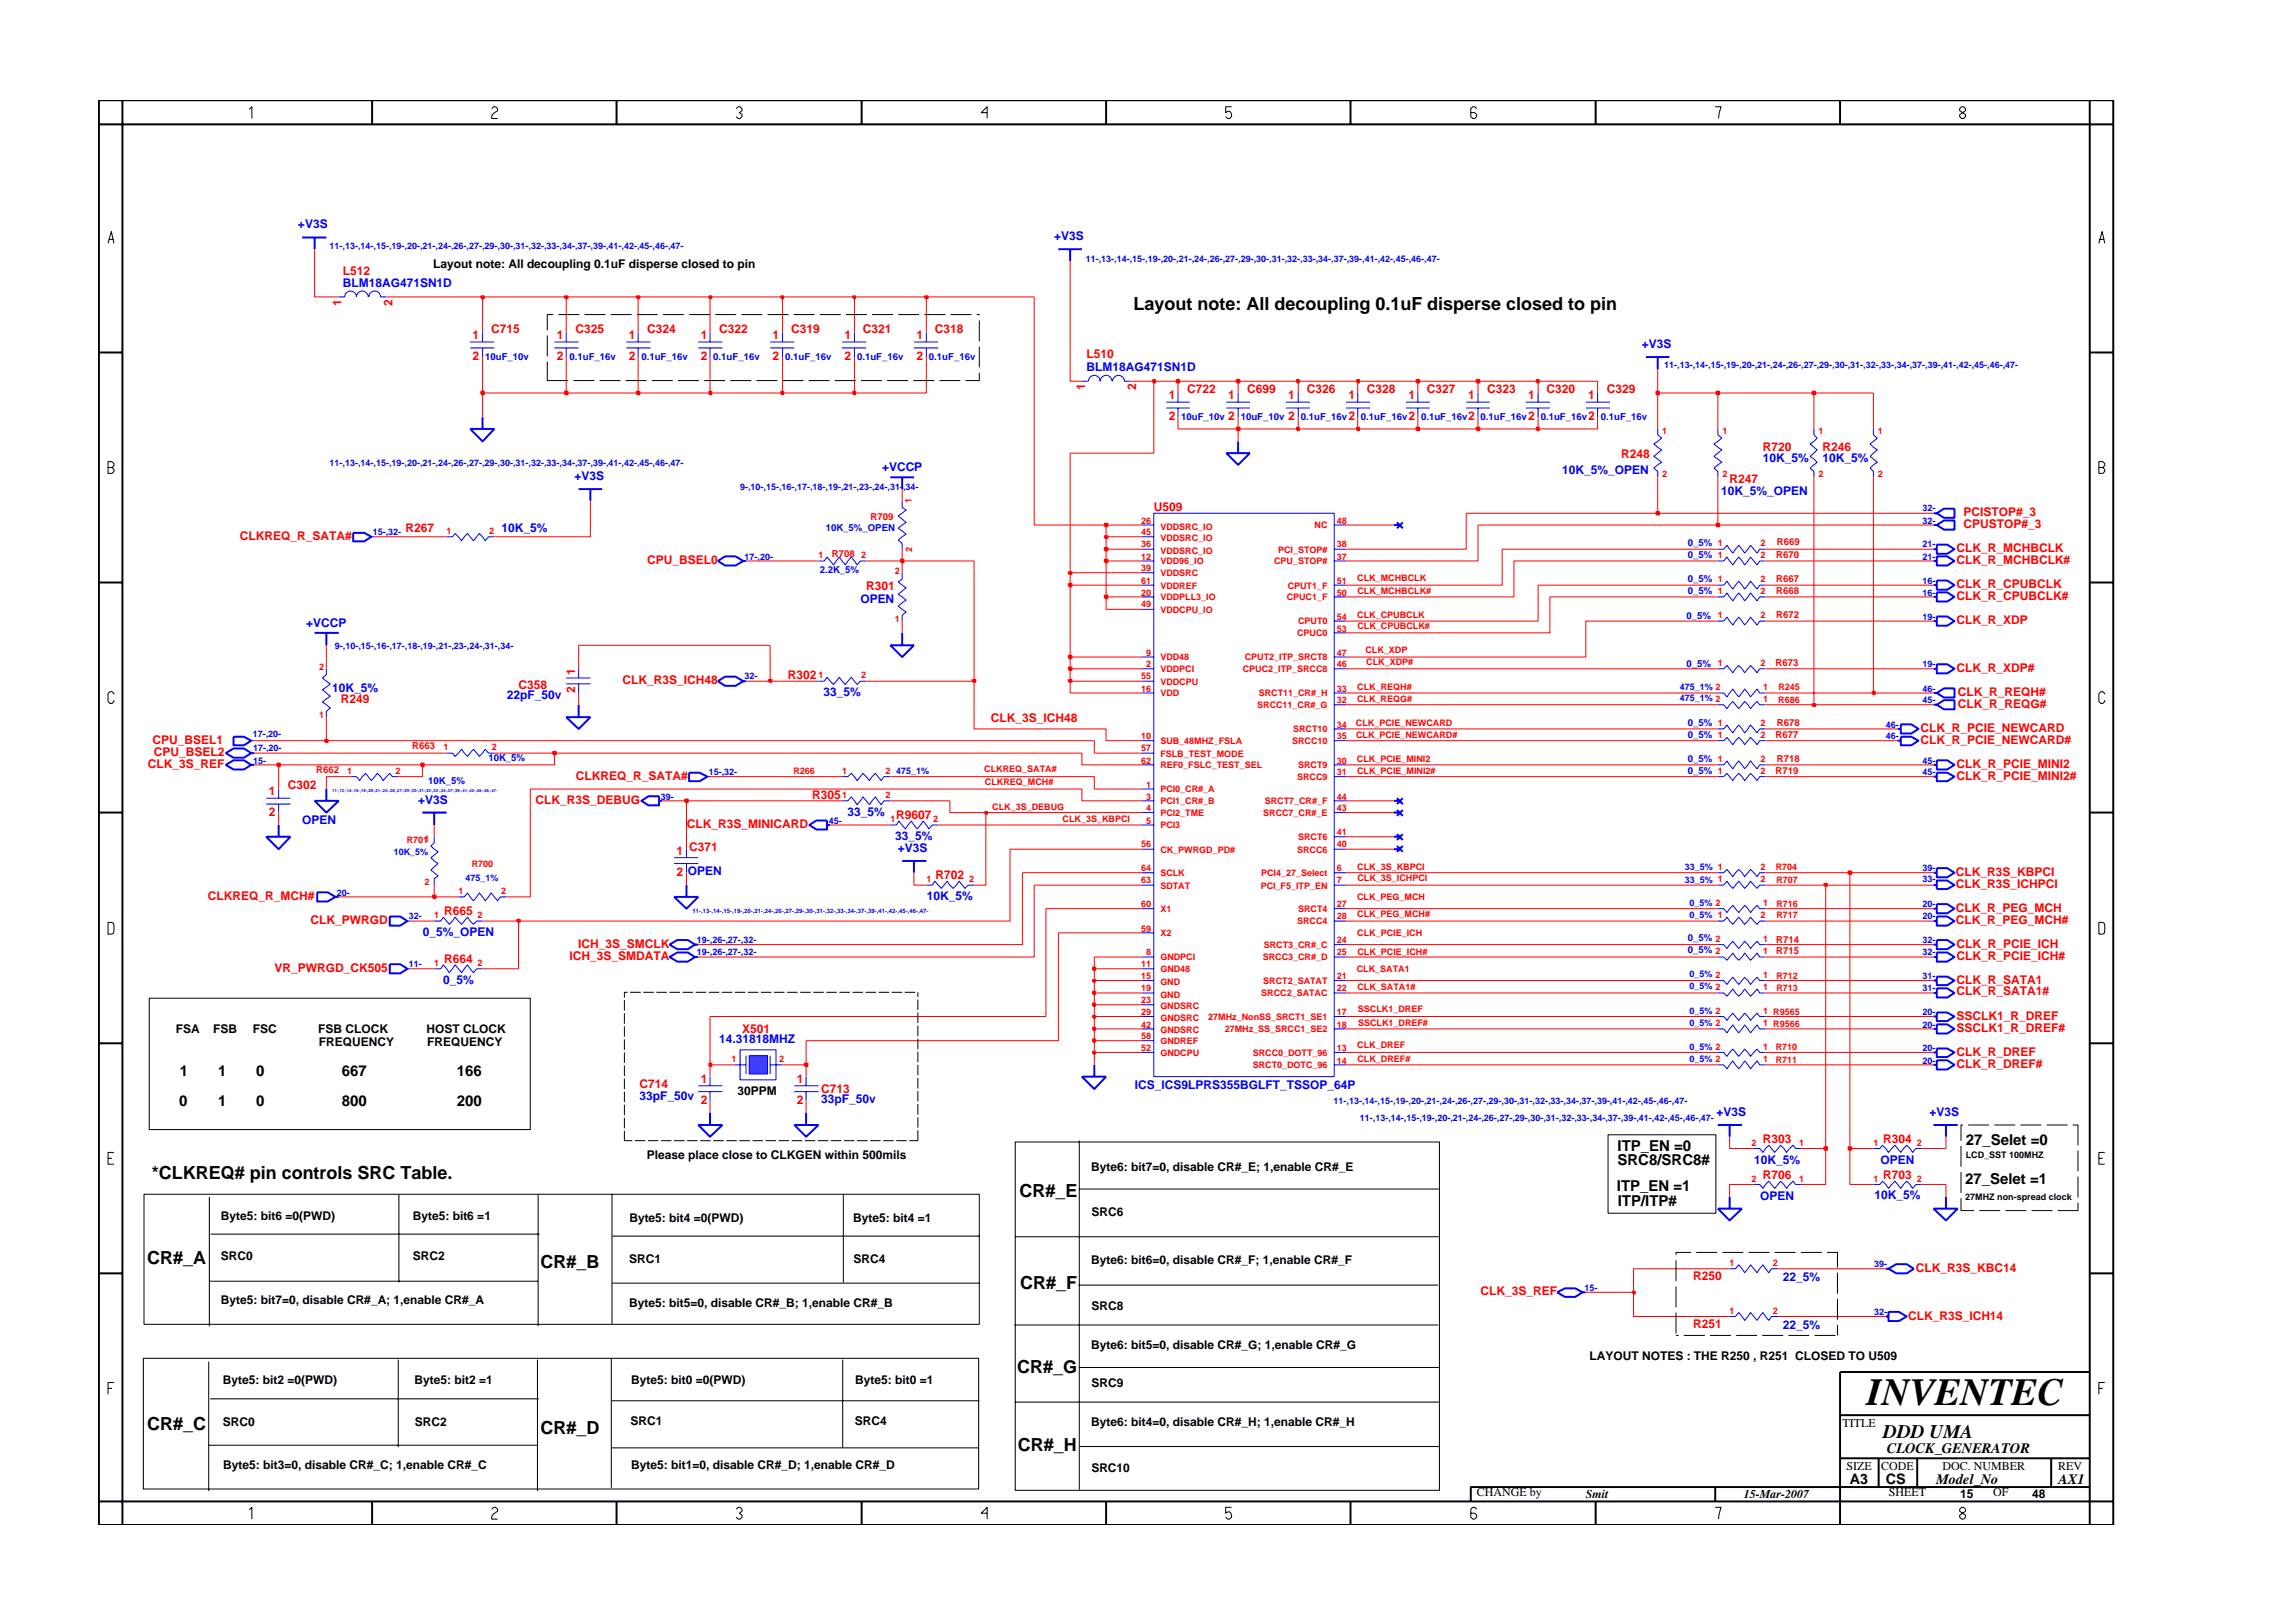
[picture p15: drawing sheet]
<svg xmlns="http://www.w3.org/2000/svg" width="297mm" height="210mm" viewBox="0 0 297 210" stroke-linecap="round" stroke-linejoin="round" font-family="sans-serif">
<defs><g id="words">
<text font-size="5" x="241.8" y="182">INVENTEC</text>
<text font-size="2.5" x="244" y="186.3">DDD UMA</text>
<g font-size="2.3">
<text x="146.8" y="40.1">Layout note: All decoupling 0.1uF disperse closed to pin</text>
<text x="19.7" y="152.8">*CLKREQ# pin controls SRC Table.</text>
<text x="132.1" y="155.1">CR#_E</text>
<text x="19.1" y="163.7">CR#_A</text>
<text x="70" y="164.2">CR#_B</text>
<text x="132.1" y="167">CR#_F</text>
<text x="131.8" y="177.9">CR#_G</text>
<text x="19.1" y="185.3">CR#_C</text>
<text x="70" y="185.8">CR#_D</text>
<text x="131.8" y="187.9">CR#_H</text>
</g>
<g font-size="1.9">
<text x="23.2" y="143.2">0</text>
<text x="23.3" y="139.4">1</text>
<text x="28.3" y="143.2">1</text>
<text x="28.3" y="139.4">1</text>
<text x="33.2" y="143.2">0</text>
<text x="33.2" y="139.4">0</text>
<text x="44.3" y="139.4">667</text>
<text x="44.3" y="143.3">800</text>
<text x="59.2" y="143.3">200</text>
<text x="59.2" y="139.4">166</text>
<text x="209.5" y="149.1">ITP_EN =0</text>
<text x="254.6" y="148.3">27_Selet =0</text>
<text x="209.5" y="154.3">ITP_EN =1</text>
<text x="209.5" y="151">SRC8/SRC8#</text>
<text x="254.6" y="153.3">27_Selet =1</text>
<text x="209.6" y="156.2">ITP/ITP#</text>
<text x="244.4" y="188.2">CLOCK_GENERATOR</text>
<text x="239.6" y="192.2">A3</text>
<text x="244.3" y="192.3">CS</text>
<text x="250.8" y="192.2">Model_No</text>
<text x="266.6" y="192.2">AX1</text>
</g>
<g font-size="1.6" fill="#00f">
<text x="38.6" y="29.6">+V3S</text>
<text x="136.6" y="31.1">+V3S</text>
<text x="44.4" y="37.2">BLM18AG471SN1D</text>
<text x="212.7" y="45.1">+V3S</text>
<text x="140.7" y="48">BLM18AG471SN1D</text>
<text x="228.4" y="59.9">10K_5%</text>
<text x="236.1" y="59.9">10K_5%</text>
<text x="74.4" y="62.2">+V3S</text>
<text x="114.3" y="61.1">+VCCP</text>
<text x="202.4" y="61.4">10K_5%_OPEN</text>
<text x="223" y="64.1">10K_5%_OPEN</text>
<text x="65" y="68.9">10K_5%</text>
<text x="39.7" y="81.2">+VCCP</text>
<text x="111.4" y="78.2">OPEN</text>
<text x="43" y="89.6">10K_5%</text>
<text x="65.7" y="90.6">22pF_50v</text>
<text x="106.7" y="90.2">33_5%</text>
<text x="39.1" y="106.7">OPEN</text>
<text x="54.2" y="104.2">+V3S</text>
<text x="109.8" y="105.7">33_5%</text>
<text x="116" y="108.8">33_5%</text>
<text x="116.3" y="110.3">+V3S</text>
<text x="120.1" y="116.6">10K_5%</text>
<text x="54.8" y="121.3">0_5%_OPEN</text>
<text x="57.4" y="127.5">0_5%</text>
<text x="93.2" y="135.2">14.31818MHZ</text>
<text x="82.8" y="142.5">33pF_50v</text>
<text x="106.4" y="142.9">33pF_50v</text>
<text x="147" y="141.1">ICS_ICS9LPRS355BGLFT_TSSOP_64P</text>
<text x="222.4" y="144.5">+V3S</text>
<text x="249.9" y="144.5">+V3S</text>
<text x="227.3" y="150.8">10K_5%</text>
<text x="228" y="155.5">OPEN</text>
<text x="242.8" y="155.4">10K_5%</text>
<text x="243.6" y="150.7">OPEN</text>
<text x="231" y="165.9">22_5%</text>
<text x="231" y="172.2">22_5%</text>
</g>
<g font-size="1.6" fill="#f00">
<text x="44.4" y="35.6">L512</text>
<text x="44.2" y="39.7" transform="rotate(-90 44.2 39.7)">1</text>
<text x="50.8" y="39.7" transform="rotate(-90 50.8 39.7)">2</text>
<text x="61.2" y="44">1</text>
<text x="61.2" y="46.7">2</text>
<text x="63.6" y="43.2">C715</text>
<text x="72.1" y="44">1</text>
<text x="72.1" y="46.7">2</text>
<text x="74.5" y="43.2">C325</text>
<text x="81.5" y="46.7">2</text>
<text x="81.5" y="44">1</text>
<text x="83.8" y="43.2">C324</text>
<text x="90.8" y="44">1</text>
<text x="90.8" y="46.7">2</text>
<text x="93.2" y="43.2">C322</text>
<text x="100.1" y="44">1</text>
<text x="100.1" y="46.7">2</text>
<text x="102.5" y="43.2">C319</text>
<text x="109.4" y="44">1</text>
<text x="109.4" y="46.7">2</text>
<text x="111.8" y="43.2">C321</text>
<text x="118.7" y="44">1</text>
<text x="118.7" y="46.7">2</text>
<text x="121.1" y="43.2">C318</text>
<text x="140.7" y="46.4">L510</text>
<text x="140.6" y="50.6" transform="rotate(-90 140.6 50.6)">1</text>
<text x="147.2" y="50.6" transform="rotate(-90 147.2 50.6)">2</text>
<text x="151.4" y="51.7">1</text>
<text x="153.8" y="50.9">C722</text>
<text x="159.1" y="51.7">1</text>
<text x="161.6" y="50.9">C699</text>
<text x="166.9" y="51.7">1</text>
<text x="169.3" y="50.9">C326</text>
<text x="174.7" y="51.7">1</text>
<text x="177.1" y="50.9">C328</text>
<text x="182.5" y="51.7">1</text>
<text x="184.9" y="50.9">C327</text>
<text x="190.2" y="51.7">1</text>
<text x="192.6" y="50.9">C323</text>
<text x="198" y="51.7">1</text>
<text x="200.3" y="50.9">C320</text>
<text x="205.8" y="51.7">1</text>
<text x="208.1" y="50.9">C329</text>
<text x="151.4" y="54.4">2</text>
<text x="159.1" y="54.4">2</text>
<text x="166.9" y="54.4">2</text>
<text x="174.7" y="54.4">2</text>
<text x="182.5" y="54.4">2</text>
<text x="190.2" y="54.4">2</text>
<text x="198" y="54.4">2</text>
<text x="205.8" y="54.4">2</text>
<text x="210" y="59.3">R248</text>
<text x="228.4" y="58.4">R720</text>
<text x="236.1" y="58.4">R246</text>
<text x="224.1" y="62.6">R247</text>
<text x="31.1" y="70">CLKREQ_R_SATA#</text>
<text x="52.5" y="68.9">R267</text>
<text x="149.5" y="66.2">U509</text>
<text x="253.4" y="71.5">CLK_R_MCHBCLK</text>
<text x="254.4" y="68.4">CPUSTOP#_3</text>
<text x="254.4" y="66.8">PCISTOP#_3</text>
<text x="83.8" y="73.1">CPU_BSEL0</text>
<text x="112.2" y="76.4">R301</text>
<text x="253.4" y="73.1">CLK_R_MCHBCLK#</text>
<text x="253.4" y="77.7">CLK_R_CPUBCLK#</text>
<text x="253.4" y="76.2">CLK_R_CPUBCLK</text>
<text x="253.4" y="80.9">CLK_R_XDP</text>
<text x="67.2" y="89.3">C358</text>
<text x="74.5" y="89.8" transform="rotate(-90 74.5 89.8)">2</text>
<text x="74.5" y="87.5" transform="rotate(-90 74.5 87.5)">1</text>
<text x="80.6" y="88.6">CLK_R3S_ICH48</text>
<text x="102.1" y="87.9">R302</text>
<text x="253.4" y="87.1">CLK_R_XDP#</text>
<text x="44.1" y="91.1">R249</text>
<text x="128.4" y="93.5">CLK_3S_ICH48</text>
<text x="248.8" y="94.8">CLK_R_PCIE_NEWCARD</text>
<text x="253.6" y="90.2">CLK_R_REQH#</text>
<text x="253.6" y="91.7">CLK_R_REQG#</text>
<text x="19.1" y="99.5">CLK_3S_REF</text>
<text x="19.8" y="96.4">CPU_BSEL1</text>
<text x="19.9" y="97.9">CPU_BSEL2</text>
<text x="74.6" y="101">CLKREQ_R_SATA#</text>
<text x="248.8" y="96.4">CLK_R_PCIE_NEWCARD#</text>
<text x="253.4" y="99.5">CLK_R_PCIE_MINI2</text>
<text x="253.4" y="101">CLK_R_PCIE_MINI2#</text>
<text x="34.8" y="103">1</text>
<text x="34.8" y="105.7">2</text>
<text x="37.3" y="102.2">C302</text>
<text x="69.4" y="104.2">CLK_R3S_DEBUG</text>
<text x="89" y="107.3">CLK_R3S_MINICARD</text>
<text x="105.2" y="103.5">R305</text>
<text x="116.1" y="106.1">R9607</text>
<text x="87.6" y="110.8">1</text>
<text x="87.6" y="113.5">2 OPEN</text>
<text x="89.3" y="110.2">C371</text>
<text x="121.2" y="113.8">R702</text>
<text x="253.4" y="113.5">CLK_R3S_KBPCI</text>
<text x="26.9" y="116.6">CLKREQ_R_MCH#</text>
<text x="40.2" y="119.7">CLK_PWRGD</text>
<text x="57.5" y="118.5">R665</text>
<text x="253.4" y="119.7">CLK_R_PEG_MCH#</text>
<text x="253.4" y="118.1">CLK_R_PEG_MCH</text>
<text x="253.4" y="115.1">CLK_R3S_ICHPCI</text>
<text x="35.6" y="125.9">VR_PWRGD_CK505</text>
<text x="57.5" y="124.7">R664</text>
<text x="73.8" y="124.3">ICH_3S_SMDATA</text>
<text x="74.9" y="122.8">ICH_3S_SMCLK</text>
<text x="253.4" y="124.3">CLK_R_PCIE_ICH#</text>
<text x="253.4" y="122.8">CLK_R_PCIE_ICH</text>
<text x="253.4" y="129">CLK_R_SATA1#</text>
<text x="253.4" y="127.4">CLK_R_SATA1</text>
<text x="96.1" y="133.8">X501</text>
<text x="253.4" y="132.1">SSCLK1_R_DREF</text>
<text x="253.4" y="133.7">SSCLK1_R_DREF#</text>
<text x="253.4" y="136.8">CLK_R_DREF</text>
<text x="82.8" y="141">C714</text>
<text x="90.8" y="140.2">1</text>
<text x="90.8" y="143">2</text>
<text x="103.2" y="140.2">1</text>
<text x="103.2" y="143">2</text>
<text x="106.4" y="141.6">C713</text>
<text x="253.4" y="138.4">CLK_R_DREF#</text>
<text x="228.4" y="148.1">R303</text>
<text x="244" y="148">R304</text>
<text x="228.4" y="152.8">R706</text>
<text x="244" y="152.7">R703</text>
<text x="191.8" y="167.8">CLK_3S_REF</text>
<text x="219.3" y="165.8">R250</text>
<text x="248.2" y="164.8">CLK_R3S_KBC14</text>
<text x="219.3" y="172.1">R251</text>
<text x="247.2" y="171">CLK_R3S_ICH14</text>
</g>
<g font-size="1.6">
<text x="56.1" y="34.7">Layout note: All decoupling 0.1uF disperse closed to pin</text>
<text x="22.8" y="133.8">FSA</text>
<text x="27.6" y="133.8">FSB</text>
<text x="32.8" y="133.8">FSC</text>
<text x="41.2" y="133.8">FSB CLOCK</text>
<text x="41.3" y="135.5">FREQUENCY</text>
<text x="55.3" y="133.8">HOST CLOCK</text>
<text x="55.3" y="135.5">FREQUENCY</text>
<text x="95.5" y="141.8">30PPM</text>
<text x="83.8" y="150.1">Please place close to CLKGEN within 500mils</text>
<text x="141.4" y="151.7">Byte6: bit7=0, disable CR#_E; 1,enable CR#_E</text>
<text x="28.6" y="158">Byte5: bit6 =0(PWD)</text>
<text x="53.5" y="158">Byte5: bit6 =1</text>
<text x="81.5" y="158.3">Byte5: bit4 =0(PWD)</text>
<text x="110.5" y="158.3">Byte5: bit4 =1</text>
<text x="141.4" y="157.6">SRC6</text>
<text x="28.6" y="163.3">SRC0</text>
<text x="53.5" y="163.3">SRC2</text>
<text x="81.5" y="163.7">SRC1</text>
<text x="110.6" y="163.7">SRC4</text>
<text x="141.4" y="163.8">Byte6: bit6=0, disable CR#_F; 1,enable CR#_F</text>
<text x="28.6" y="168.9">Byte5: bit7=0, disable CR#_A; 1,enable CR#_A</text>
<text x="81.5" y="169.3">Byte5: bit5=0, disable CR#_B; 1,enable CR#_B</text>
<text x="141.4" y="169.7">SRC8</text>
<text x="28.9" y="179.3">Byte5: bit2 =0(PWD)</text>
<text x="53.7" y="179.3">Byte5: bit2 =1</text>
<text x="81.8" y="179.3">Byte5: bit0 =0(PWD)</text>
<text x="110.8" y="179.3">Byte5: bit0 =1</text>
<text x="141.4" y="174.8">Byte6: bit5=0, disable CR#_G; 1,enable CR#_G</text>
<text x="141.4" y="179.7">SRC9</text>
<text x="205.9" y="176.2">LAYOUT NOTES : THE R250 , R251 CLOSED TO U509</text>
<text x="28.9" y="184.7">SRC0</text>
<text x="53.8" y="184.7">SRC2</text>
<text x="81.7" y="184.6">SRC1</text>
<text x="110.7" y="184.6">SRC4</text>
<text x="141.4" y="184.8">Byte6: bit4=0, disable CR#_H; 1,enable CR#_H</text>
<text x="238.7" y="184.8">TITLE</text>
<text x="28.9" y="190.3">Byte5: bit3=0, disable CR#_C; 1,enable CR#_C</text>
<text x="81.8" y="190.3">Byte5: bit1=0, disable CR#_D; 1,enable CR#_D</text>
<text x="141.4" y="190.7">SRC10</text>
<text x="239.2" y="190.4">SIZE</text>
<text x="243.7" y="190.4">CODE</text>
<text x="251.6" y="190.4">DOC. NUMBER</text>
<text x="266.6" y="190.4">REV</text>
<text x="191.3" y="193.9">CHANGE by</text>
<text x="205.4" y="194.1">Smit</text>
<text x="225.9" y="194.1">15-Mar-2007</text>
<text x="244.7" y="193.9">SHEET</text>
<text x="253.9" y="194.1">15</text>
<text x="258.2" y="193.9">OF</text>
<text x="263.3" y="194.1">48</text>
</g>
<g font-size="1.2" fill="#00f">
<text x="42.7" y="32.3">11-,13-,14-,15-,19-,20-,21-,24-,26-,27-,29-,30-,31-,32-,33-,34-,37-,39-,41-,42-,45-,46-,47-</text>
<text x="140.7" y="33.9">11-,13-,14-,15-,19-,20-,21-,24-,26-,27-,29-,30-,31-,32-,33-,34-,37-,39-,41-,42-,45-,46-,47-</text>
<text x="62.9" y="46.7">10uF_10v</text>
<text x="73.8" y="46.7">0.1uF_16v</text>
<text x="83.1" y="46.7">0.1uF_16v</text>
<text x="92.4" y="46.7">0.1uF_16v</text>
<text x="101.7" y="46.7">0.1uF_16v</text>
<text x="111" y="46.7">0.1uF_16v</text>
<text x="120.3" y="46.7">0.1uF_16v</text>
<text x="215.6" y="47.6">11-,13-,14-,15-,19-,20-,21-,24-,26-,27-,29-,30-,31-,32-,33-,34-,37-,39-,41-,42-,45-,46-,47-</text>
<text x="153" y="54.5">10uF_10v</text>
<text x="160.7" y="54.5">10uF_10v</text>
<text x="168.5" y="54.5">0.1uF_16v</text>
<text x="176.3" y="54.5">0.1uF_16v</text>
<text x="184.1" y="54.5">0.1uF_16v</text>
<text x="191.8" y="54.5">0.1uF_16v</text>
<text x="199.6" y="54.5">0.1uF_16v</text>
<text x="207.4" y="54.5">0.1uF_16v</text>
<text x="42.7" y="60.4">11-,13-,14-,15-,19-,20-,21-,24-,26-,27-,29-,30-,31-,32-,33-,34-,37-,39-,41-,42-,45-,46-,47-</text>
<text x="95.9" y="63.5">9-,10-,15-,16-,17-,18-,19-,21-,23-,24-,31-,34-</text>
<text x="48.3" y="69.4">15-,32-</text>
<text x="107" y="68.8">10K_5%_OPEN</text>
<text x="218.7" y="70.7">0_5% 1</text>
<text x="249" y="66.2">32-</text>
<text x="249" y="70.9">21-</text>
<text x="249" y="67.8">32-</text>
<text x="96.5" y="72.5">17-,20-</text>
<text x="106.2" y="74.3">2.2K_5%</text>
<text x="218.7" y="76.9">0_5% 1</text>
<text x="218.7" y="75.4">0_5% 1</text>
<text x="218.7" y="72.3">0_5% 1</text>
<text x="249" y="75.6">16-</text>
<text x="249" y="72.5">21-</text>
<text x="249" y="77.2">16-</text>
<text x="218.5" y="80.2">0_5%</text>
<text x="249" y="80.3">19-</text>
<text x="43.4" y="84.1">9-,10-,15-,16-,17-,18-,19-,21-,23-,24-,31-,34-</text>
<text x="96.5" y="88">32-</text>
<text x="217.6" y="89.4">475_1% 2</text>
<text x="218.5" y="86.5">0_5%</text>
<text x="249" y="86.5">19-</text>
<text x="249" y="89.6">46-</text>
<text x="32.7" y="95.5">17-,20-</text>
<text x="217.6" y="90.9">475_1% 2</text>
<text x="218.7" y="94">0_5% 1</text>
<text x="218.7" y="95.6">0_5% 1</text>
<text x="244.3" y="94.3">46-</text>
<text x="244.3" y="95.8">46-</text>
<text x="249" y="91.1">45-</text>
<text x="32.8" y="98.9">15-</text>
<text x="32.8" y="97.3">17-,20-</text>
<text x="55.5" y="101.5">10K_5%</text>
<text x="63.3" y="98.6">10K_5%</text>
<text x="91.8" y="100.4">15-,32-</text>
<text x="116.1" y="100.3">475_1%</text>
<text x="218.7" y="98.7">0_5% 1</text>
<text x="218.7" y="100.3">0_5% 1</text>
<text x="249" y="100.4">45-</text>
<text x="249" y="98.9">45-</text>
<text x="85.6" y="103.6">39-</text>
<text x="107.4" y="106.7">45-</text>
<text x="51" y="110.8">10K_5%</text>
<text x="218.3" y="112.7">33_5% 1</text>
<text x="249" y="112.9">39-</text>
<text x="43.6" y="116">20-</text>
<text x="52.9" y="119.1">32-</text>
<text x="60.3" y="114.1">475_1%</text>
<text x="218.3" y="114.3">33_5% 1</text>
<text x="218.8" y="117.4">0_5% 2</text>
<text x="218.8" y="119">0_5% 1</text>
<text x="249" y="119.1">20-</text>
<text x="249" y="114.3">33-</text>
<text x="249" y="117.5">20-</text>
<text x="52.9" y="125.3">11-</text>
<text x="90.3" y="123.7">19-,26-,27-,32-</text>
<text x="90.3" y="122.2">19-,26-,27-,32-</text>
<text x="218.7" y="121.9">0_5% 2</text>
<text x="218.7" y="123.5">0_5% 2</text>
<text x="249" y="122.2">32-</text>
<text x="249" y="123.7">32-</text>
<text x="218.8" y="126.6">0_5% 2</text>
<text x="218.8" y="131.3">0_5% 2</text>
<text x="218.8" y="128.1">0_5% 2</text>
<text x="249" y="131.5">20-</text>
<text x="249" y="128.4">31-</text>
<text x="249" y="126.9">31-</text>
<text x="218.8" y="137.5">0_5% 2</text>
<text x="218.8" y="132.9">0_5% 2</text>
<text x="218.8" y="136">0_5% 2</text>
<text x="249" y="136.2">20-</text>
<text x="249" y="133.1">20-</text>
<text x="249" y="137.8">20-</text>
<text x="172.7" y="143">11-,13-,14-,15-,19-,20-,21-,24-,26-,27-,29-,30-,31-,32-,33-,34-,37-,39-,41-,42-,45-,46-,47-</text>
<text x="176.2" y="145.2">11-,13-,14-,15-,19-,20-,21-,24-,26-,27-,29-,30-,31-,32-,33-,34-,37-,39-,41-,42-,45-,46-,47-</text>
<text x="205.3" y="167.2">15-</text>
<text x="242.8" y="164.2">39-</text>
<text x="242.8" y="170.4">32-</text>
</g>
<g font-size="1.2" fill="#f00">
<text x="215.3" y="56.3">1</text>
<text x="223.1" y="56.3">1</text>
<text x="235.6" y="56.3">1</text>
<text x="243.3" y="56.3">1</text>
<text x="118.1" y="65.2" transform="rotate(-90 118.1 65.2)">1</text>
<text x="215.3" y="61.8">2</text>
<text x="223.1" y="61.8">2</text>
<text x="235.6" y="61.8">2</text>
<text x="243.3" y="61.8">2</text>
<text x="57.9" y="69.2">1</text>
<text x="63.4" y="69.2">2</text>
<text x="112.8" y="67.3">R709</text>
<text x="118.1" y="71.5" transform="rotate(-90 118.1 71.5)">2</text>
<text x="147.8" y="70.9">36</text>
<text x="147.8" y="69.4">45</text>
<text x="147.8" y="67.8">26</text>
<text x="150.3" y="71.7">VDDSRC_IO</text>
<text x="150.3" y="70.1">VDDSRC_IO</text>
<text x="150.3" y="68.6">VDDSRC_IO</text>
<text x="165.6" y="71.6">PCI_STOP#</text>
<text x="170.3" y="68.5">NC</text>
<text x="173.2" y="67.8">48</text>
<text x="173.2" y="70.9">38</text>
<text x="228.1" y="70.7">2</text>
<text x="230.2" y="70.6">R669</text>
<text x="106" y="72.3">1</text>
<text x="107.8" y="72.2">R708</text>
<text x="111.6" y="72.3">2</text>
<text x="115.9" y="74.3">2</text>
<text x="147.8" y="72.5">12</text>
<text x="147.8" y="77.2">20</text>
<text x="147.8" y="75.6">61</text>
<text x="147.8" y="74">39</text>
<text x="150.3" y="73.1">VDD96_IO</text>
<text x="150.3" y="77.8">VDDPLL3_IO</text>
<text x="150.3" y="76.2">VDDREF</text>
<text x="150.3" y="74.6">VDDSRC</text>
<text x="165.1" y="73.1">CPU_STOP#</text>
<text x="166.7" y="77.8">CPUC1_F</text>
<text x="166.8" y="76.2">CPUT1_F</text>
<text x="173.2" y="77.2">50</text>
<text x="173.2" y="75.6">51</text>
<text x="173.2" y="72.5">37</text>
<text x="175.8" y="75.3">CLK_MCHBCLK</text>
<text x="175.8" y="76.9">CLK_MCHBCLK#</text>
<text x="228.1" y="72.3">2</text>
<text x="228.1" y="77">2</text>
<text x="228.1" y="75.4">2</text>
<text x="230.1" y="77">R668</text>
<text x="230.1" y="75.4">R667</text>
<text x="230.1" y="72.2">R670</text>
<text x="115.9" y="80.6">1</text>
<text x="147.8" y="78.7">49</text>
<text x="150.3" y="79.4">VDDCPU_IO</text>
<text x="168" y="82.4">CPUC0</text>
<text x="168.2" y="80.9">CPUT0</text>
<text x="173.2" y="81.8">53</text>
<text x="173.2" y="80.3">54</text>
<text x="175.8" y="80.1">CLK_CPUBCLK</text>
<text x="175.8" y="81.5">CLK_CPUBCLK#</text>
<text x="222.5" y="80">1</text>
<text x="228.1" y="80">2</text>
<text x="230.1" y="80">R672</text>
<text x="41.3" y="86.8">2</text>
<text x="106" y="87.8">1</text>
<text x="111.6" y="87.8">2</text>
<text x="147.8" y="88">55</text>
<text x="147.8" y="89.6">16</text>
<text x="148.5" y="86.5">2</text>
<text x="148.5" y="84.9">9</text>
<text x="150.3" y="85.6">VDD48</text>
<text x="150.3" y="88.7">VDDCPU</text>
<text x="150.3" y="87.1">VDDPCI</text>
<text x="161" y="87.1">CPUC2_ITP_SRCC8</text>
<text x="161.2" y="85.6">CPUT2_ITP_SRCT8</text>
<text x="173.2" y="89.6">33</text>
<text x="173.2" y="86.5">46</text>
<text x="173.2" y="84.9">47</text>
<text x="175.8" y="89.5">CLK_REQH#</text>
<text x="176.9" y="84.5">CLK_XDP</text>
<text x="177" y="86.1">CLK_XDP#</text>
<text x="222.5" y="86.3">1</text>
<text x="228.1" y="86.3">2</text>
<text x="228.4" y="89.4">1</text>
<text x="230" y="86.3">R673</text>
<text x="230.4" y="89.4">R245</text>
<text x="41.3" y="93">1</text>
<text x="147.8" y="95.8">10</text>
<text x="150.3" y="90.2">VDD</text>
<text x="162.9" y="91.7">SRCC11_CR#_G</text>
<text x="163.1" y="90.2">SRCT11_CR#_H</text>
<text x="167.5" y="94.9">SRCT10</text>
<text x="173.2" y="94.3">34</text>
<text x="173.2" y="95.8">35</text>
<text x="173.2" y="91.1">32</text>
<text x="175.6" y="94.1">CLK_PCIE_NEWCARD</text>
<text x="175.7" y="95.6">CLK_PCIE_NEWCARD#</text>
<text x="175.8" y="91">CLK_REQG#</text>
<text x="228.1" y="95.6">2</text>
<text x="228.1" y="94">2</text>
<text x="228.4" y="91">1</text>
<text x="230" y="95.6">R677</text>
<text x="230.2" y="94">R678</text>
<text x="230.4" y="91">R686</text>
<text x="41" y="100.2">R662</text>
<text x="45" y="100.2">1</text>
<text x="51.3" y="100.2">2</text>
<text x="53.4" y="97.1">R663</text>
<text x="57.4" y="97.2">1</text>
<text x="63.7" y="97.2">2</text>
<text x="102.8" y="100.3">R266</text>
<text x="109.1" y="100.3">1</text>
<text x="114.7" y="100.3">2</text>
<text x="127.5" y="100">CLKREQ_SATA#</text>
<text x="127.6" y="101.6">CLKREQ_MCH#</text>
<text x="147.8" y="98.9">62</text>
<text x="147.8" y="97.3">57</text>
<text x="150.3" y="96.4">SUB_48MHZ_FSLA</text>
<text x="150.3" y="99.5">REF0_FSLC_TEST_SEL</text>
<text x="150.3" y="98">FSLB_TEST_MODE</text>
<text x="167.4" y="96.4">SRCC10</text>
<text x="168" y="101.1">SRCC9</text>
<text x="168.2" y="99.5">SRCT9</text>
<text x="173.2" y="98.9">30</text>
<text x="173.2" y="100.4">31</text>
<text x="175.8" y="98.8">CLK_PCIE_MINI2</text>
<text x="175.8" y="100.3">CLK_PCIE_MINI2#</text>
<text x="228.1" y="100.3">2</text>
<text x="228.1" y="98.7">2</text>
<text x="230" y="100.3">R719</text>
<text x="230.2" y="98.7">R718</text>
<text x="109.1" y="103.4">1</text>
<text x="114.7" y="103.4">2</text>
<text x="115.3" y="106.5">1</text>
<text x="120.9" y="106.5">2</text>
<text x="128.5" y="104.9">CLK_3S_DEBUG</text>
<text x="137.6" y="106.5">CLK_3S_KBPCI</text>
<text x="148.5" y="102.1">1</text>
<text x="148.5" y="103.6">3</text>
<text x="148.5" y="105.1">4</text>
<text x="148.5" y="106.7">5</text>
<text x="150.3" y="102.7">PCI0_CR#_A</text>
<text x="150.3" y="104.2">PCI1_CR#_B</text>
<text x="150.3" y="105.7">PCI2_TME</text>
<text x="150.3" y="107.3">PCI3</text>
<text x="163.6" y="105.7">SRCC7_CR#_E</text>
<text x="163.8" y="104.2">SRCT7_CR#_F</text>
<text x="173.2" y="103.6">44</text>
<text x="173.2" y="105.1">43</text>
<text x="52.7" y="109.2">R7011</text>
<text x="61.1" y="112.3">R700</text>
<text x="147.8" y="112.9">64</text>
<text x="147.8" y="109.8">56</text>
<text x="150.3" y="113.5">SCLK</text>
<text x="150.3" y="110.4">CK_PWRGD_PD#</text>
<text x="163.4" y="113.5">PCI4_27_Select</text>
<text x="168" y="110.4">SRCC6</text>
<text x="168.2" y="108.8">SRCT6</text>
<text x="173.2" y="108.2">41</text>
<text x="173.2" y="109.8">40</text>
<text x="173.2" y="112.9">6</text>
<text x="175.8" y="112.7">CLK_3S_KBPCI</text>
<text x="228.1" y="112.7">2</text>
<text x="230" y="112.7">R704</text>
<text x="55" y="114.7">2</text>
<text x="56.2" y="118.9">1</text>
<text x="59.4" y="115.8">1</text>
<text x="61.9" y="118.9">2</text>
<text x="64.9" y="115.8">2</text>
<text x="120" y="114.2">1</text>
<text x="125.5" y="114.2">2</text>
<text x="147.8" y="117.5">60</text>
<text x="147.8" y="114.4">63</text>
<text x="150.3" y="118.2">X1</text>
<text x="150.3" y="115.1">SDTAT</text>
<text x="163.3" y="115.1">PCI_F5_ITP_EN</text>
<text x="168" y="119.8">SRCC4</text>
<text x="168.2" y="118.2">SRCT4</text>
<text x="173.2" y="117.5">27</text>
<text x="173.2" y="119.1">28</text>
<text x="173.2" y="114.4">7</text>
<text x="175.8" y="116.6">CLK_PEG_MCH</text>
<text x="175.8" y="118.7">CLK_PEG_MCH#</text>
<text x="175.8" y="114.2">CLK_3S_ICHPCI</text>
<text x="228.1" y="114.2">2</text>
<text x="228.1" y="118.9">2</text>
<text x="228.4" y="117.4">1</text>
<text x="230.1" y="114.3">R707</text>
<text x="230.1" y="117.5">R716</text>
<text x="230.1" y="119">R717</text>
<text x="56.2" y="125.1">1</text>
<text x="61.9" y="125.1">2</text>
<text x="147.8" y="120.7">59</text>
<text x="147.8" y="125.3">11</text>
<text x="148.5" y="123.7">8</text>
<text x="150.3" y="121.3">X2</text>
<text x="150.3" y="125.9">GND48</text>
<text x="150.3" y="124.4">GNDPCI</text>
<text x="163.6" y="124.4">SRCC3_CR#_D</text>
<text x="163.7" y="122.8">SRCT3_CR#_C</text>
<text x="173.2" y="122.2">24</text>
<text x="173.2" y="123.7">25</text>
<text x="175.8" y="125.9">CLK_SATA1</text>
<text x="175.8" y="121.3">CLK_PCIE_ICH</text>
<text x="175.8" y="123.7">CLK_PCIE_ICH#</text>
<text x="228.4" y="122">1</text>
<text x="228.4" y="123.6">1</text>
<text x="230.1" y="122.1">R714</text>
<text x="230.1" y="123.6">R715</text>
<text x="147.8" y="126.9">15</text>
<text x="147.8" y="128.4">19</text>
<text x="147.8" y="130">23</text>
<text x="147.8" y="131.5">29</text>
<text x="150.3" y="127.6">GND</text>
<text x="150.3" y="129.2">GND</text>
<text x="150.3" y="130.8">GNDSRC</text>
<text x="163.4" y="129.1">SRCC2_SATAC</text>
<text x="163.6" y="127.5">SRCT2_SATAT</text>
<text x="173.2" y="126.9">21</text>
<text x="173.2" y="128.4">22</text>
<text x="173.2" y="131.5">17</text>
<text x="175.9" y="128.3">CLK_SATA1#</text>
<text x="175.9" y="131.1">SSCLK1_DREF</text>
<text x="228.4" y="126.7">1</text>
<text x="228.4" y="131.3">1 R9565</text>
<text x="228.4" y="128.3">1</text>
<text x="230.1" y="126.9">R712</text>
<text x="230.1" y="128.4">R713</text>
<text x="94.8" y="137.5">1</text>
<text x="101" y="137.5">2</text>
<text x="147.8" y="136.2">52</text>
<text x="147.8" y="133.1">42</text>
<text x="147.8" y="134.6">58</text>
<text x="150.3" y="135.3">GNDREF</text>
<text x="150.3" y="136.8">GNDCPU</text>
<text x="150.3" y="132.3">GNDSRC</text>
<text x="150.3" y="133.9">GNDSRC</text>
<text x="156.5" y="132.1">27MHz_NonSS_SRCT1_SE1</text>
<text x="158.6" y="133.7">27MHz_SS_SRCC1_SE2</text>
<text x="162.3" y="136.8">SRCC0_DOTT_96</text>
<text x="173.2" y="136.2">13</text>
<text x="173.2" y="137.8">14</text>
<text x="173.2" y="133.1">18</text>
<text x="175.8" y="135.8">CLK_DREF</text>
<text x="175.8" y="137.6">CLK_DREF#</text>
<text x="175.9" y="133">SSCLK1_DREF#</text>
<text x="228.4" y="133">1 R9566</text>
<text x="228.4" y="137.6">1</text>
<text x="228.4" y="136">1</text>
<text x="230" y="137.7">R711</text>
<text x="230" y="136.1">R710</text>
<text x="162.3" y="138.4">SRCT0_DOTC_96</text>
<text x="226.9" y="148.4">2</text>
<text x="233.1" y="148.4">1</text>
<text x="242.7" y="148.4">1</text>
<text x="248.3" y="148.4">2</text>
<text x="226.9" y="153.1">2</text>
<text x="233.1" y="153.1">1</text>
<text x="242.7" y="153.1">1</text>
<text x="248.3" y="153.1">2</text>
<text x="224.1" y="163.9">1</text>
<text x="229.7" y="163.9">2</text>
<text x="224.1" y="170.2">1</text>
<text x="229.7" y="170.2">2</text>
</g>
<g font-size="1.2">
<text x="254.6" y="155.4">27MHZ non-spread clock</text>
<text x="254.7" y="150.1">LCD_SST 100MHZ</text>
</g>
<text font-size=".8" fill="#00f" x="89.7" y="118.3">11-,13-,14-,15-,19-,20-,21-,24-,26-,27-,29-,30-,31-,32-,33-,34-,37-,39-,41-,42-,45-,46-,47-</text>
<text font-size=".5" fill="#00f" x="43" y="102.6">11-,13-,14-,15-,19-,20-,21-,24-,26-,27-,29-,30-,31-,32-,33-,34-,37-,39-,41-,42-,45-,46-,47-</text>
</g></defs>
<g fill="none" stroke="#00f" stroke-width=".13">
<path d="M140.2 49.4h.7M141 49.4a.76 .76 0 0 1 .8-.8 .76 .76 0 0 1 .7 .8 .76 .76 0 0 1 .8-.8 .76 .76 0 0 1 .7 .8M144.1 49.4a.76 .76 0 0 1 .8-.8 .76 .76 0 0 1 .8 .8h.7M158.9 52.1h3M158.9 52.9h3M160.4 50.9v1.2M160.4 52.9v1.1M197.6 52.1h3.2M197.6 52.9h3.2M199.2 50.9v1.2M199.2 52.9v1.1M116.9 74.2v.8l-.5 .4 1 .7-1 .9 1 .8-1 .7 1 .8-.5 .4v.8"/>
<path d="M222.5 71.1h.8l.4-.5 .8 1.1 .7-1.1 .8 1.1 .8-1.1 .8 1.1 .4-.6h.7M59.4 116.2h.7l.5-.5 .7 1 .8-1 .8 1 .7-1 .9 1 .3-.5h.8M115.3 106.9h.8l.3-.5 .9 1 .8-1 .7 1 .8-1 .7 1 .5-.5h.7M222.5 100.6h.8l.4-.4 .8 .9 .7-.9 .8 .9 .8-.9 .8 .9 .4-.5h.7M92 139.5v1.2M95.1 138h1.5M95.9 136h4.6v3.9h-4.6zM96.6 136.8v2.3M99.8 138h1.6M99.8 136.8v2.3M104.4 139.5v1.2M90.5 140.7h3.1"/>
<path d="M90.5 141.4h3.1M92 141.4v1.2M102.9 140.7h3.1M102.9 141.4h3.1M104.4 141.4v1.2M227.2 148.8h.8l.4 .5 .7-.9 .8 .9 .8-.9 .7 .9 .9-.9 .3 .4h.8M242.7 148.8h.8l.4-.4 .7 .9 .9-.9 .7 .9 .8-.9 .8 .9 .4-.5h.7M224.1 164.4h.7l.4-.5 .8 1 .8-1 .8 1 .8-1 .7 1 .4-.5h.8"/>
</g>
<g fill="none" stroke="#00f" stroke-width=".25">
<path d="M213.2 46.3h3.1M214.7 46.3v1.6M115.3 61.8h3.1M116.9 61.8v1.6M250.5 75.8h.4M250.9 79.9h1.4l.9 .6-.9 .6h-1.4zM250.9 75.2h1.4l.9 .6-.9 .6h-1.4zM29.2 99.1l1.1-.6h1.3l.9 .6-.9 .6h-1.3zM32.5 99.1h.5M40.8 82h3.1M42.3 82v1.6M250.5 89.8h.4"/>
<path d="M250.5 80.5h.4M250.5 91.3h.4M250.5 99.1h.4M250.9 89.8l.9-.6h1.4v1.2h-1.4zM250.9 91.3l.9-.6h1.4v1.2h-1.4zM250.9 98.5h1.4l.9 .6-.9 .6h-1.4zM34.5 108.4h3.1l-1.5 1.6zM36.1 106.9v1.5M104.8 106.9l1-.6h1.3v1.2h-1.3zM107.1 106.9h.5M250.5 100.6h.4M250.9 100.1h1.4l.9 .5-.9 .6h-1.4z"/>
<path d="M140.2 139.5h3.1l-1.5 1.6zM141.8 138v1.5M250.5 133.3h.4M250.5 128.6h.4M250.5 122.4h.4M250.9 132.7h1.4l.9 .6-.9 .6h-1.4zM250.9 128h1.4l.9 .6-.9 .6h-1.4zM250.9 121.8h1.4l.9 .6-.9 .6h-1.4zM102.9 145.7h3.1l-1.6 1.6zM104.4 144.1v1.6M250.5 145.7h3.1M252.1 145.7v1.6"/>
</g>
<path d="M97.1 136.8h2.3v2.3h-2.3z" fill="#3c3cc8"/>
<g fill="none" stroke="#00f" stroke-width=".13">
<path d="M43.9 38.5h.7a.76 .76 0 0 1 .8-.8 .76 .76 0 0 1 .8 .8 .76 .76 0 0 1 .7-.8 .76 .76 0 0 1 .8 .8M47.8 38.5a.76 .76 0 0 1 .7-.8 .76 .76 0 0 1 .8 .8h.8M60.9 44.3h3.1M60.9 45.1h3.1M62.5 43.1v1.2M62.5 45.1v1.2M71.8 44.3h3.2M71.8 45.1h3.2M73.3 43.1v1.2M73.3 45.1v1.2M81.1 44.3h3.2M81.1 45.1h3.2"/>
<path d="M82.7 43.1v1.2M82.7 45.1v1.2M90.5 44.3h3.1M90.5 45.1h3.1M92 43.1v1.2M92 45.1v1.2M99.8 44.3h3.1M99.8 45.1h3.1M101.4 43.1v1.2M101.4 45.1v1.2M109.1 44.3h3.1M109.1 45.1h3.1"/>
<path d="M110.7 43.1v1.2M110.7 45.1v1.2M118.4 44.3h3.1M118.4 45.1h3.1M120 43.1v1.2M120 45.1v1.2M151.1 52.1h3M151.1 52.9h3M152.6 50.9v1.2M152.6 52.9v1.1M166.6 52.1h3.1M166.6 52.9h3.1"/>
<path d="M168.2 50.9v1.2M168.2 52.9v1.1M174.4 52.1h3.1M174.4 52.9h3.1M175.9 50.9v1.2M175.9 52.9v1.1M182.1 52.1h3.1M182.1 52.9h3.1M183.7 50.9v1.2M183.7 52.9v1.1M189.9 52.1h3.1M189.9 52.9h3.1"/>
<path d="M191.5 50.9v1.2M191.5 52.9v1.1M205.4 52.1h3.2M205.4 52.9h3.2M207 50.9v1.2M207 52.9v1.1M214.7 55.6v.7l.6 .5-1.1 .7 1.1 .8-1.1 .8 1.1 .8-1.1 .7 .5 .5v.7M222.5 55.6v.7l.5 .5-1 .7 1 .8-1 .8 1 .8-1 .7 .5 .5v.7M235 55.6v.7l.4 .5-.9 .7 .9 .8-.9 .8 .9 .8-.9 .7 .5 .5v.7M242.7 55.6v.7l.5 .5-.9 .7 .9 .8-.9 .8 .9 .8-.9 .7 .4 .5v.7M48.1 69.5h.4M57.9 69.5h.7l.4-.4 .8 .9 .8-.9 .7 .9 .8-.9 .8 .9 .4-.5h.7"/>
<path d="M106 72.7h.8l.3-.5 .9 1 .7-1 .8 1 .8-1 .7 1 .4-.5h.8M116.9 64.9v.8l.5 .4-1 .7 1 .9-1 .7 1 .8-1 .8 .5 .4v.7M147.9 77.3h1.6M147.9 69.5h1.6M147.9 75.8h1.6M147.9 72.7h1.6M147.9 68h1.6M147.9 71.1h1.6M147.9 78.9h1.6M147.9 74.2h1.6M149.5 66.5h23.3v73h-23.3zM172.8 77.3h1.6"/>
<path d="M172.8 75.8h1.6M172.8 72.7h1.6M172.8 68h1.6M172.8 71.1h1.6M222.5 77.3h.8l.4-.5 .8 1 .7-1 .8 1 .8-1 .8 1 .4-.5h.7M222.5 75.8h.8l.4-.5 .8 1 .7-1 .8 1 .8-1 .8 1 .4-.5h.7M222.5 72.7h.8l.4-.5 .8 1 .7-1 .8 1 .8-1 .8 1 .4-.5h.7M32.5 96h.5M42.3 86.6v.8l-.5 .4 1 .8-1 .8 1 .8-1 .8 1 .7-.5 .4v.8M57.9 97.6h.7l.4 .4 .8-.9 .8 .9 .7-.9 .8 .9 .8-.9 .4 .5h.7M73.3 87.8h3.2M73.3 88.6h3.2"/>
<path d="M75 86.6v1.2M75 88.6v1.2M106 88.3h.8l.3-.6 .9 1 .7-1 .8 1 .8-1 .7 1 .4-.4h.8M147.9 96h1.6M147.9 88.3h1.6M147.9 97.6h1.6M147.9 86.6h1.6M147.9 85.1h1.6M147.9 89.8h1.6M147.9 99.1h1.6M172.8 96h1.6M172.8 80.5h1.6"/>
<path d="M172.8 91.3h1.6M172.8 86.6h1.6M172.8 85.1h1.6M172.8 89.8h1.6M172.8 99.1h1.6M172.8 82h1.6M172.8 94.4h1.6M222.5 80.5h.8l.4-.5 .8 1 .7-1 .8 1 .8-1 .8 1 .4-.5h.7M222.5 91.3h.8l.4 .5 .8-.9 .7 .9 .8-.9 .8 .9 .8-.9 .4 .4h.7M222.5 96h.8l.4-.5 .8 1 .7-1 .8 1 .8-1 .8 1 .4-.5h.7M222.5 86.6h.8l.4-.4 .8 1 .7-1 .8 1 .8-1 .8 1 .4-.6h.7M222.5 89.8h.8l.4 .5 .8-1 .7 1 .8-1 .8 1 .8-1 .4 .5h.7"/>
<path d="M222.5 94.4h.8l.4-.5 .8 1 .7-1 .8 1 .8-1 .8 1 .4-.5h.7M222.5 99.1h.8l.4-.5 .8 1 .7-1 .8 1 .8-1 .8 1 .4-.5h.7M34.5 103.4h3.1M34.5 104.2h3.1M36.1 102.2v1.2M36.1 104.2v1.1M45.4 100.6h.8l.4 .5 .8-.9 .7 .9 .8-.9 .7 .9 .9-.9 .3 .4h.8M52.8 119.3h.4M56.2 119.3h.9l.3-.5 .8 .9 .8-.9 .8 .9 .8-.9 .7 .9 .5-.4h.7M56.2 108.4v.8l-.4 .4 1 .7-1 .8 1 .8-1 .8 1 .8-.6 .3v.9M87.3 111.1h3.2M87.3 111.9h3.2"/>
<path d="M88.9 110v1.1M88.9 111.9v1.2M91.6 100.6h.4M109.1 103.7h.7l.5-.5 .7 1.1 .8-1.1 .8 1.1 .8-1.1 .8 1.1 .3-.6h.8M109.1 100.6h.7l.5-.4 .7 .9 .8-.9 .8 .9 .8-.9 .8 .9 .3-.5h.8M120 114.7h.8l.3-.5 .8 .9 .8-.9 .8 .9 .7-.9 .8 .9 .4-.4h.8M147.9 114.7h1.6M147.9 117.7h1.6M147.9 103.7h1.6M147.9 102.2h1.6M147.9 105.3h1.6M147.9 106.9h1.6"/>
<path d="M147.9 110h1.6M147.9 113.1h1.6M172.8 114.7h1.6M172.8 119.3h1.6M172.8 117.7h1.6M172.8 103.7h1.6M172.8 100.6h1.6M172.8 105.3h1.6M172.8 110h1.6M172.8 113.1h1.6M172.8 108.4h1.6M222.5 119.3h.8l.4-.5 .8 .9 .7-.9 .8 .9 .8-.9 .8 .9 .4-.4h.7"/>
<path d="M222.5 117.7h.8l.4 .5 .8-.9 .7 .9 .8-.9 .8 .9 .8-.9 .4 .4h.7M222.5 114.7h.8l.4-.5 .8 .9 .7-.9 .8 .9 .8-.9 .8 .9 .4-.4h.7M222.5 113.1h.8l.4-.5 .8 1 .7-1 .8 1 .8-1 .8 1 .4-.5h.7M52.8 125.5h.4M56.2 125.5h.9l.3-.5 .8 1 .8-1 .8 1 .8-1 .7 1 .5-.5h.7M97.1 136.8h2.3v2.3h-2.3zM147.9 128.6h1.6M147.9 131.7h1.6M147.9 133.3h1.6M147.9 127h1.6M147.9 120.8h1.6M147.9 124h1.6"/>
<path d="M147.9 125.5h1.6M147.9 130.2h1.6M147.9 134.8h1.6M147.9 136.3h1.6M172.8 138h1.6M172.8 128.6h1.6M172.8 131.7h1.6M172.8 133.3h1.6M172.8 127h1.6M172.8 122.4h1.6M172.8 124h1.6M172.8 136.3h1.6"/>
<path d="M222.5 138h.8l.4 .5 .8-1.1 .7 1.1 .8-1.1 .8 1.1 .8-1.1 .4 .6h.7M222.5 128.6h.8l.4 .5 .8-1 .7 1 .8-1 .8 1 .8-1 .4 .5h.7M222.5 131.7h.8l.4 .5 .8-.9 .7 .9 .8-.9 .8 .9 .8-.9 .4 .4h.7M222.5 133.3h.8l.4 .5 .8-1 .7 1 .8-1 .8 1 .8-1 .4 .5h.7M222.5 127h.8l.4 .5 .8-.9 .7 .9 .8-.9 .8 .9 .8-.9 .4 .4h.7M222.5 122.4h.8l.4 .5 .8-1 .7 1 .8-1 .8 1 .8-1 .4 .5h.7M222.5 124h.8l.4 .4 .8-.9 .7 .9 .8-.9 .8 .9 .8-.9 .4 .5h.7M222.5 136.3h.8l.4 .5 .8-.9 .7 .9 .8-.9 .8 .9 .8-.9 .4 .4h.7M227.2 153.4h.8l.4 .6 .7-1 .8 1 .8-1 .7 1 .9-1 .3 .4h.8M242.7 153.4h.8l.4-.4 .7 1 .9-1 .7 1 .8-1 .8 1 .4-.6h.7M224.1 170.5h.7l.4-.5 .8 1.1 .8-1.1 .8 1.1 .8-1.1 .7 1.1 .4-.6h.8"/>
</g>
<g fill="none" stroke="#00f" stroke-width=".25">
<path d="M39.1 30.8h3.2M40.8 30.8v1.5M137.1 32.3h3.1M138.6 32.3v1.5M60.9 55.6h3.1l-1.5 1.6zM62.5 54v1.6M158.9 58.7h3l-1.5 1.5zM160.4 57.2v1.5M45.7 69h1.5l.9 .5-.9 .6h-1.5zM75 63.4h3M76.5 63.4v1.5M93 72.7l.9-.6h1.4l1 .6-1 .6h-1.4z"/>
<path d="M96.3 72.7h.3M180.5 68h.9M181 67.7l.7 .7M181.7 67.7l-.7 .7M250.5 68h.4M250.5 72.7h.4M250.5 77.3h.4M250.5 71.1h.4M250.5 66.5h.4M250.9 72.1h1.4l.9 .6-.9 .6h-1.4zM250.9 76.7h1.4l.9 .6-.9 .6h-1.4zM250.9 70.6h1.4l.9 .5-.9 .6h-1.4z"/>
<path d="M250.9 66.5l.9-.6h1.4v1.2h-1.4zM250.9 68l.9-.6h1.4v1.2h-1.4zM29.2 97.6l1.1-.6h1.3l.9 .6-.9 .6h-1.3zM30.3 95.4h1.3l.9 .6-.9 .5h-1.3zM32.5 97.6h.5M73.3 92.9h3.2l-1.5 1.5zM75 91.3v1.6M93 88.3l.9-.6h1.4l1 .6-1 .5h-1.4zM96.3 88.3h.3M115.3 83.6h3.1l-1.5 1.5zM116.9 82v1.6M245.8 96h.4"/>
<path d="M245.8 94.4h.4M246.2 95.4h1.4l.9 .6-.9 .5h-1.4zM246.2 93.8h1.4l.9 .6-.9 .6h-1.4zM250.5 86.6h.4M250.9 86h1.4l.9 .6-.9 .6h-1.4zM40.8 103.7h3.1l-1.6 1.6zM41.1 115.6h1.3l1.1 .6-1.1 .6h-1.3zM42.3 102.2v1.5M43.5 116.2h.4M50.5 118.7h1.3l1 .6-1 .6h-1.3zM54.7 105.3h3.2M56.2 105.3v1.6"/>
<path d="M83.1 103.7l.9-.5h1.4v1.1h-1.4zM85.4 103.7h.4M87.3 116.2h3.2l-1.6 1.5zM88.9 114.7v1.5M89.3 100.1h1.3l1 .5-1 .6h-1.3zM116.9 111.5h3.1M118.4 111.5v1.6M180.5 103.7h.9M180.5 105.3h.9M180.5 108.4h.9M180.5 110h.9M181 103.4l.7 .8"/>
<path d="M181 104.9l.7 .8M181 108.1l.7 .7M181 109.6l.7 .7M181.7 103.4l-.7 .8M181.7 104.9l-.7 .8M181.7 108.1l-.7 .7M181.7 109.6l-.7 .7M250.5 113.1h.4M250.5 117.7h.4M250.5 114.7h.4M250.5 119.3h.4M250.9 112.5h1.4l.9 .6-.9 .6h-1.4z"/>
<path d="M250.9 117.1h1.4l.9 .6-.9 .6h-1.4zM250.9 114.1h1.4l.9 .6-.9 .5h-1.4zM250.9 118.7h1.4l.9 .6-.9 .6h-1.4zM50.5 124.9h1.3l1 .6-1 .6h-1.3zM86.7 122.4l1-.6h1.4l.9 .6-.9 .6h-1.4zM86.7 124l1-.6h1.4l.9 .6-.9 .6h-1.4zM90 122.4h.5M90 124h.5M250.5 127h.4M250.5 138h.4M250.5 131.7h.4M250.5 124h.4"/>
<path d="M250.5 136.3h.4M250.9 126.5h1.4l.9 .5-.9 .6h-1.4zM250.9 137.4h1.4l.9 .6-.9 .5h-1.4zM250.9 131.2h1.4l.9 .5-.9 .6h-1.4zM250.9 123.4h1.4l.9 .6-.9 .6h-1.4zM250.9 135.8h1.4l.9 .5-.9 .6h-1.4zM90.5 145.7h3.1l-1.6 1.6zM92 144.1v1.6M222.5 156.6h3.2l-1.6 1.5zM222.5 145.7h3.2M224.1 145.7v1.6M224.1 155.1v1.5"/>
<path d="M250.5 156.6h3.1l-1.5 1.5zM252.1 155.1v1.5M201.7 167.4l1-.5h1.4l.9 .5-.9 .6h-1.4zM205 167.4h.4M244.3 170.5h.3M244.3 164.4h.3M244.6 170h1.4l1 .5-1 .6h-1.4zM244.6 164.4l1-.6h1.4l.9 .6-.9 .6h-1.4z"/>
</g>
<path d="M205.4 167.4h6.2v3.1h12.5M230.3 170.5h14" fill="none" stroke="#f00" stroke-width=".13"/>
<path d="M211.5 167.3h.3v.3h-.3z" fill="#8e2323"/>
<path d="M211.5 167.3h.3v.3h-.3z" fill="none" stroke="#f00" stroke-width=".25"/>
<path d="M224.1 147.3v1.5h3.1M227.2 153.4h-3.1v1.7M233.4 148.8h3.1v4.6h-3.1M239.6 148.8v4.6h3.1M248.9 153.4h3.2v1.7M224.1 164.4h-12.5v3M230.3 164.4h14" fill="none" stroke="#f00" stroke-width=".13"/>
<path d="M236.3 148.6h.4v.4h-.4z" fill="#8e2323"/>
<path d="M236.3 148.6h.4v.4h-.4z" fill="none" stroke="#f00" stroke-width=".25"/>
<path d="M236.5 114.7v34.1" fill="none" stroke="#f00" stroke-width=".13"/>
<path d="M239.5 148.6h.3v.4h-.3z" fill="#8e2323"/>
<path d="M239.5 148.6h.3v.4h-.3z" fill="none" stroke="#f00" stroke-width=".25"/>
<path d="M239.6 113.1v35.7h3.1M92 138v1.5M104.4 138v1.5M92 142.6v1.5M104.4 142.6v1.5M252.1 147.3v1.5h-3.2" fill="none" stroke="#f00" stroke-width=".13"/>
<path d="M91.9 137.8h.2v.3h-.2z" fill="#8e2323"/>
<path d="M91.9 137.8h.2v.3h-.2z" fill="none" stroke="#f00" stroke-width=".25"/>
<path d="M92 131.7v6.3h3.1M101.4 138h3" fill="none" stroke="#f00" stroke-width=".13"/>
<path d="M104.3 137.8h.3v.3h-.3z" fill="#8e2323"/>
<path d="M104.3 137.8h.3v.3h-.3z" fill="none" stroke="#f00" stroke-width=".25"/>
<path d="M104.4 134.8v3.2M141.8 136.3v1.7M174.4 138h48.1M228.7 138h21.8" fill="none" stroke="#f00" stroke-width=".13"/>
<path d="M141.6 136.3h.2v.2h-.2z" fill="#8e2323"/>
<path d="M141.6 136.3h.2v.2h-.2z" fill="none" stroke="#f00" stroke-width=".25"/>
<path d="M137.1 120.8v14h-32.7M141.8 134.8v1.5h6.1M174.4 136.3h48.1M228.7 136.3h21.8" fill="none" stroke="#f00" stroke-width=".13"/>
<path d="M141.6 134.6h.2v.4h-.2z" fill="#8e2323"/>
<path d="M141.6 134.6h.2v.4h-.2z" fill="none" stroke="#f00" stroke-width=".25"/>
<path d="M141.8 133.3v1.5h6.1" fill="none" stroke="#f00" stroke-width=".13"/>
<path d="M141.6 133.1h.2v.4h-.2z" fill="#8e2323"/>
<path d="M141.6 133.1h.2v.4h-.2z" fill="none" stroke="#f00" stroke-width=".25"/>
<path d="M135.5 117.7v14h-43.5M141.8 131.7v1.6h6.1M174.4 133.3h48.1M228.7 133.3h21.8" fill="none" stroke="#f00" stroke-width=".13"/>
<path d="M141.6 131.6h.2v.3h-.2z" fill="#8e2323"/>
<path d="M141.6 131.6h.2v.3h-.2z" fill="none" stroke="#f00" stroke-width=".25"/>
<path d="M141.8 130.2v1.5h6.1M174.4 131.7h48.1M228.7 131.7h21.8" fill="none" stroke="#f00" stroke-width=".13"/>
<path d="M141.6 130h.2v.3h-.2z" fill="#8e2323"/>
<path d="M141.6 130h.2v.3h-.2z" fill="none" stroke="#f00" stroke-width=".25"/>
<path d="M141.8 128.6v1.6h6.1" fill="none" stroke="#f00" stroke-width=".13"/>
<path d="M141.6 128.5h.2v.3h-.2z" fill="#8e2323"/>
<path d="M141.6 128.5h.2v.3h-.2z" fill="none" stroke="#f00" stroke-width=".25"/>
<path d="M141.8 127v1.6h6.1M174.4 128.6h48.1M228.7 128.6h21.8" fill="none" stroke="#f00" stroke-width=".13"/>
<path d="M141.6 126.9h.2v.3h-.2z" fill="#8e2323"/>
<path d="M141.6 126.9h.2v.3h-.2z" fill="none" stroke="#f00" stroke-width=".25"/>
<path d="M67.2 119.3v6.2h-4.7M53.2 125.5h3M141.8 125.5v1.5h6.1M174.4 127h48.1M228.7 127h21.8" fill="none" stroke="#f00" stroke-width=".13"/>
<path d="M141.6 125.3h.2v.4h-.2z" fill="#8e2323"/>
<path d="M141.6 125.3h.2v.4h-.2z" fill="none" stroke="#f00" stroke-width=".25"/>
<path d="M53.2 119.3h3M62.5 119.3h4.7M132.4 113.1v9.3h-41.9M134 114.7v9.3h-43.5M137.1 120.8h10.8M147.9 124h-6.1v1.5h6.1M174.4 124h48.1M174.4 122.4h48.1M228.7 124h21.8M228.7 122.4h21.8" fill="none" stroke="#f00" stroke-width=".13"/>
<path d="M67 119.2h.3v.2h-.3z" fill="#8e2323"/>
<path d="M67 119.2h.3v.2h-.3z" fill="none" stroke="#f00" stroke-width=".25"/>
<path d="M43.9 116.2h12.3M130.8 110v9.3h-63.6M135.5 117.7h12.4M174.4 119.3h48.1M174.4 117.7h48.1M228.7 119.3h21.8M228.7 117.7h21.8" fill="none" stroke="#f00" stroke-width=".13"/>
<path d="M56.1 116h.3v.4h-.3z" fill="#8e2323"/>
<path d="M56.1 116h.3v.4h-.3z" fill="none" stroke="#f00" stroke-width=".25"/>
<path d="M56.2 114.7v1.5h3.2M68.7 102.2v14h-3.1M88.9 113.1v1.6M118.4 113.1v1.6h1.6M127.7 105.3v9.4h-1.5M134 114.7h13.9M174.4 114.7h48.1M228.7 114.7h7.8" fill="none" stroke="#f00" stroke-width=".13"/>
<path d="M236.3 114.5h.4v.3h-.4z" fill="#8e2323"/>
<path d="M236.3 114.5h.4v.3h-.4z" fill="none" stroke="#f00" stroke-width=".25"/>
<path d="M132.4 113.1h15.5M174.4 113.1h48.1M228.7 113.1h10.9M236.5 114.7h14" fill="none" stroke="#f00" stroke-width=".13"/>
<path d="M239.5 112.9h.3v.3h-.3z" fill="#8e2323"/>
<path d="M239.5 112.9h.3v.3h-.3z" fill="none" stroke="#f00" stroke-width=".25"/>
<path d="M36.1 105.3v1.6M56.2 106.9v1.5M88.9 103.7v6.3M107.6 106.9h7.7M121.5 106.9h26.4M123 103.7v1.6h4.7M130.8 110h17.1M174.4 110h6.1M174.4 108.4h6.1M239.6 113.1h10.9" fill="none" stroke="#f00" stroke-width=".13"/>
<path d="M127.6 105.2h.3v.2h-.3z" fill="#8e2323"/>
<path d="M127.6 105.2h.3v.2h-.3z" fill="none" stroke="#f00" stroke-width=".25"/>
<path d="M85.8 103.7h3.1M127.7 105.3h20.2M174.4 105.3h6.1" fill="none" stroke="#f00" stroke-width=".13"/>
<path d="M88.8 103.6h.3v.3h-.3z" fill="#8e2323"/>
<path d="M88.8 103.6h.3v.3h-.3z" fill="none" stroke="#f00" stroke-width=".25"/>
<path d="M33 99.1h3.1v3.1M54.7 99.1v1.5h-3.1M45.4 100.6h-3.1v1.6M68.7 102.2h71.5v1.5h7.7M88.9 103.7h20.2M92 100.6h17.1M115.3 103.7h7.7M115.3 100.6h26.5v1.6h6.1M174.4 103.7h6.1M174.4 100.6h48.1M228.7 100.6h21.8" fill="none" stroke="#f00" stroke-width=".13"/>
<path d="M35.9 98.9h.4v.4h-.4z" fill="#8e2323"/>
<path d="M35.9 98.9h.4v.4h-.4z" fill="none" stroke="#f00" stroke-width=".25"/>
<path d="M36.1 99.1h18.6" fill="none" stroke="#f00" stroke-width=".13"/>
<path d="M54.6 98.9h.3v.4h-.3z" fill="#8e2323"/>
<path d="M54.6 98.9h.3v.4h-.3z" fill="none" stroke="#f00" stroke-width=".25"/>
<path d="M33 97.6h24.9M64 97.6h7.8v1.5h-17.1M140.2 97.6v1.5h7.7M174.4 99.1h48.1M228.7 99.1h21.8" fill="none" stroke="#f00" stroke-width=".13"/>
<path d="M71.7 97.4h.3v.3h-.3z" fill="#8e2323"/>
<path d="M71.7 97.4h.3v.3h-.3z" fill="none" stroke="#f00" stroke-width=".25"/>
<path d="M33 96h9.3M71.8 97.6h68.4M141.8 96v1.6h6.1" fill="none" stroke="#f00" stroke-width=".13"/>
<path d="M42.1 95.9h.3v.2h-.3z" fill="#8e2323"/>
<path d="M42.1 95.9h.3v.2h-.3z" fill="none" stroke="#f00" stroke-width=".25"/>
<path d="M42.3 92.9v3.1h99.5M75 89.8v1.5M126.2 88.3v6.1h17.1v1.6h4.6M174.4 96h48.1M174.4 94.4h48.1M174.4 91.3h48.1M228.7 96h17.1M228.7 94.4h17.1M228.7 91.3h6.3" fill="none" stroke="#f00" stroke-width=".13"/>
<path d="M234.8 91.2h.3v.3h-.3z" fill="#8e2323"/>
<path d="M234.8 91.2h.3v.3h-.3z" fill="none" stroke="#f00" stroke-width=".25"/>
<path d="M235 61.8v29.5h15.5M138.6 88.3v1.5h9.3M174.4 89.8h48.1M228.7 89.8h14" fill="none" stroke="#f00" stroke-width=".13"/>
<path d="M242.6 89.6h.3v.3h-.3z" fill="#8e2323"/>
<path d="M242.6 89.6h.3v.3h-.3z" fill="none" stroke="#f00" stroke-width=".25"/>
<path d="M242.7 61.8v28h7.8M96.6 88.3h3.2" fill="none" stroke="#f00" stroke-width=".13"/>
<path d="M99.6 88.1h.3v.2h-.3z" fill="#8e2323"/>
<path d="M99.6 88.1h.3v.2h-.3z" fill="none" stroke="#f00" stroke-width=".25"/>
<path d="M99.8 83.6v4.7h6.2M112.2 88.3h14" fill="none" stroke="#f00" stroke-width=".13"/>
<path d="M126 88.1h.4v.2h-.4z" fill="#8e2323"/>
<path d="M126 88.1h.4v.2h-.4z" fill="none" stroke="#f00" stroke-width=".25"/>
<path d="M126.2 72.7v15.6" fill="none" stroke="#f00" stroke-width=".13"/>
<path d="M138.5 88.1h.3v.2h-.3z" fill="#8e2323"/>
<path d="M138.5 88.1h.3v.2h-.3z" fill="none" stroke="#f00" stroke-width=".25"/>
<path d="M42.3 83.6v3M75 83.6v3M138.6 86.6v1.7h9.3" fill="none" stroke="#f00" stroke-width=".13"/>
<path d="M138.5 86.5h.3v.3h-.3z" fill="#8e2323"/>
<path d="M138.5 86.5h.3v.3h-.3z" fill="none" stroke="#f00" stroke-width=".25"/>
<path d="M138.6 85.1v1.5h9.3M174.4 86.6h48.1M228.7 86.6h21.8" fill="none" stroke="#f00" stroke-width=".13"/>
<path d="M138.5 84.9h.3v.4h-.3z" fill="#8e2323"/>
<path d="M138.5 84.9h.3v.4h-.3z" fill="none" stroke="#f00" stroke-width=".25"/>
<path d="M138.6 75.8v9.3h9.3M143.3 77.3v1.6h4.6M199.2 75.8v4.7h-24.8M200.8 77.3v4.7h-26.4M75 83.6h24.8M116.9 80.5v1.5M222.5 80.5h-17.1v4.6h-31M228.7 80.5h21.8" fill="none" stroke="#f00" stroke-width=".13"/>
<path d="M143.1 77.2h.4v.3h-.4z" fill="#8e2323"/>
<path d="M143.1 77.2h.4v.3h-.4z" fill="none" stroke="#f00" stroke-width=".25"/>
<path d="M143.3 72.7v4.6h4.6M196.1 72.7v4.6h-21.7M200.8 77.3h21.7M228.7 77.3h21.8" fill="none" stroke="#f00" stroke-width=".13"/>
<path d="M138.5 75.6h.3v.4h-.3z" fill="#8e2323"/>
<path d="M138.5 75.6h.3v.4h-.3z" fill="none" stroke="#f00" stroke-width=".25"/>
<path d="M116.9 72.7v1.5M138.6 74.2v1.6h9.3M194.6 71.1v4.7h-20.2M199.2 75.8h23.3M228.7 75.8h21.8" fill="none" stroke="#f00" stroke-width=".13"/>
<path d="M138.5 74.1h.3v.3h-.3z" fill="#8e2323"/>
<path d="M138.5 74.1h.3v.3h-.3z" fill="none" stroke="#f00" stroke-width=".25"/>
<path d="M138.6 58.7v15.5h9.3M96.6 72.7h9.4M112.2 72.7h4.7" fill="none" stroke="#f00" stroke-width=".13"/>
<path d="M116.7 72.5h.3v.3h-.3z" fill="#8e2323"/>
<path d="M116.7 72.5h.3v.3h-.3z" fill="none" stroke="#f00" stroke-width=".25"/>
<path d="M116.9 71.1v1.6h9.3" fill="none" stroke="#f00" stroke-width=".13"/>
<path d="M143.1 72.5h.4v.3h-.4z" fill="#8e2323"/>
<path d="M143.1 72.5h.4v.3h-.4z" fill="none" stroke="#f00" stroke-width=".25"/>
<path d="M143.3 71.1v1.6h4.6M191.5 68v4.7h-17.1M196.1 72.7h26.4M228.7 72.7h21.8" fill="none" stroke="#f00" stroke-width=".13"/>
<path d="M143.1 71h.4v.3h-.4z" fill="#8e2323"/>
<path d="M143.1 71h.4v.3h-.4z" fill="none" stroke="#f00" stroke-width=".25"/>
<path d="M48.5 69.5h9.4M76.5 64.9v4.6h-12.5M143.3 69.5v1.6h4.6M189.9 66.5v4.6h-15.5M194.6 71.1h27.9M228.7 71.1h21.8" fill="none" stroke="#f00" stroke-width=".13"/>
<path d="M143.1 69.5h.4v.2h-.4z" fill="#8e2323"/>
<path d="M143.1 69.5h.4v.2h-.4z" fill="none" stroke="#f00" stroke-width=".25"/>
<path d="M134 38.5v29.5h9.3v1.5h4.6" fill="none" stroke="#f00" stroke-width=".13"/>
<path d="M143.1 67.8h.4v.4h-.4z" fill="#8e2323"/>
<path d="M143.1 67.8h.4v.4h-.4z" fill="none" stroke="#f00" stroke-width=".25"/>
<path d="M143.3 68h4.6M174.4 68h6.1M191.5 68h31" fill="none" stroke="#f00" stroke-width=".13"/>
<path d="M222.4 67.8h.3v.4h-.3z" fill="#8e2323"/>
<path d="M222.4 67.8h.3v.4h-.3z" fill="none" stroke="#f00" stroke-width=".25"/>
<path d="M189.9 66.5h24.8M222.5 61.8v6.2h28" fill="none" stroke="#f00" stroke-width=".13"/>
<path d="M214.6 66.3h.3v.4h-.3z" fill="#8e2323"/>
<path d="M214.6 66.3h.3v.4h-.3z" fill="none" stroke="#f00" stroke-width=".25"/>
<path d="M149.5 49.4v9.3h-10.9M152.6 54v1.6h7.8v1.6M116.9 63.4v1.5M214.7 61.8v4.7h35.8" fill="none" stroke="#f00" stroke-width=".13"/>
<path d="M160.2 55.4h.4v.3h-.4z" fill="#8e2323"/>
<path d="M160.2 55.4h.4v.3h-.4z" fill="none" stroke="#f00" stroke-width=".25"/>
<path d="M160.4 54v1.6h7.8" fill="none" stroke="#f00" stroke-width=".13"/>
<path d="M168 55.4h.3v.3h-.3z" fill="#8e2323"/>
<path d="M168 55.4h.3v.3h-.3z" fill="none" stroke="#f00" stroke-width=".25"/>
<path d="M168.2 54v1.6h7.7" fill="none" stroke="#f00" stroke-width=".13"/>
<path d="M175.8 55.4h.3v.3h-.3z" fill="#8e2323"/>
<path d="M175.8 55.4h.3v.3h-.3z" fill="none" stroke="#f00" stroke-width=".25"/>
<path d="M175.9 54v1.6h7.8" fill="none" stroke="#f00" stroke-width=".13"/>
<path d="M183.5 55.4h.3v.3h-.3z" fill="#8e2323"/>
<path d="M183.5 55.4h.3v.3h-.3z" fill="none" stroke="#f00" stroke-width=".25"/>
<path d="M183.7 54v1.6h7.8" fill="none" stroke="#f00" stroke-width=".13"/>
<path d="M191.3 55.4h.3v.3h-.3z" fill="#8e2323"/>
<path d="M191.3 55.4h.3v.3h-.3z" fill="none" stroke="#f00" stroke-width=".25"/>
<path d="M191.5 54v1.6h7.7" fill="none" stroke="#f00" stroke-width=".13"/>
<path d="M199.1 55.4h.2v.3h-.2z" fill="#8e2323"/>
<path d="M199.1 55.4h.2v.3h-.2z" fill="none" stroke="#f00" stroke-width=".25"/>
<path d="M62.5 50.9v3.1M199.2 54v1.6h7.8v-1.6M214.7 50.9v4.7M222.5 50.9v4.7M235 50.9v4.7M242.7 50.9v4.7" fill="none" stroke="#f00" stroke-width=".13"/>
<path d="M62.3 50.7h.4v.4h-.4z" fill="#8e2323"/>
<path d="M62.3 50.7h.4v.4h-.4z" fill="none" stroke="#f00" stroke-width=".25"/>
<path d="M62.5 46.3v4.6h10.8" fill="none" stroke="#f00" stroke-width=".13"/>
<path d="M73.2 50.7h.3v.4h-.3z" fill="#8e2323"/>
<path d="M73.2 50.7h.3v.4h-.3z" fill="none" stroke="#f00" stroke-width=".25"/>
<path d="M73.3 46.3v4.6h9.4" fill="none" stroke="#f00" stroke-width=".13"/>
<path d="M82.5 50.7h.3v.4h-.3z" fill="#8e2323"/>
<path d="M82.5 50.7h.3v.4h-.3z" fill="none" stroke="#f00" stroke-width=".25"/>
<path d="M82.7 46.3v4.6h9.3" fill="none" stroke="#f00" stroke-width=".13"/>
<path d="M91.9 50.7h.2v.4h-.2z" fill="#8e2323"/>
<path d="M91.9 50.7h.2v.4h-.2z" fill="none" stroke="#f00" stroke-width=".25"/>
<path d="M92 46.3v4.6h9.4" fill="none" stroke="#f00" stroke-width=".13"/>
<path d="M101.2 50.7h.3v.4h-.3z" fill="#8e2323"/>
<path d="M101.2 50.7h.3v.4h-.3z" fill="none" stroke="#f00" stroke-width=".25"/>
<path d="M101.4 46.3v4.6h9.3" fill="none" stroke="#f00" stroke-width=".13"/>
<path d="M110.5 50.7h.3v.4h-.3z" fill="#8e2323"/>
<path d="M110.5 50.7h.3v.4h-.3z" fill="none" stroke="#f00" stroke-width=".25"/>
<path d="M110.7 46.3v4.6h9.3v-4.6M152.6 49.4v1.5M160.4 49.4v1.5M168.2 49.4v1.5M175.9 49.4v1.5M183.7 49.4v1.5M191.5 49.4v1.5M199.2 49.4v1.5M207 49.4v1.5" fill="none" stroke="#f00" stroke-width=".13"/>
<path d="M214.6 50.7h.3v.4h-.3z" fill="#8e2323"/>
<path d="M214.6 50.7h.3v.4h-.3z" fill="none" stroke="#f00" stroke-width=".25"/>
<path d="M214.7 47.9v3h7.8" fill="none" stroke="#f00" stroke-width=".13"/>
<path d="M222.4 50.7h.3v.4h-.3z" fill="#8e2323"/>
<path d="M222.4 50.7h.3v.4h-.3z" fill="none" stroke="#f00" stroke-width=".25"/>
<path d="M222.5 50.9h12.5" fill="none" stroke="#f00" stroke-width=".13"/>
<path d="M234.8 50.7h.3v.4h-.3z" fill="#8e2323"/>
<path d="M234.8 50.7h.3v.4h-.3z" fill="none" stroke="#f00" stroke-width=".25"/>
<path d="M138.6 33.8v15.6h1.6M146.4 49.4h3.1M235 50.9h7.7" fill="none" stroke="#f00" stroke-width=".13"/>
<path d="M149.4 49.2h.2v.4h-.2z" fill="#8e2323"/>
<path d="M149.4 49.2h.2v.4h-.2z" fill="none" stroke="#f00" stroke-width=".25"/>
<path d="M149.5 49.4h3.1" fill="none" stroke="#f00" stroke-width=".13"/>
<path d="M152.4 49.2h.4v.4h-.4z" fill="#8e2323"/>
<path d="M152.4 49.2h.4v.4h-.4z" fill="none" stroke="#f00" stroke-width=".25"/>
<path d="M152.6 49.4h7.8" fill="none" stroke="#f00" stroke-width=".13"/>
<path d="M160.2 49.2h.4v.4h-.4z" fill="#8e2323"/>
<path d="M160.2 49.2h.4v.4h-.4z" fill="none" stroke="#f00" stroke-width=".25"/>
<path d="M160.4 49.4h7.8" fill="none" stroke="#f00" stroke-width=".13"/>
<path d="M168 49.2h.3v.4h-.3z" fill="#8e2323"/>
<path d="M168 49.2h.3v.4h-.3z" fill="none" stroke="#f00" stroke-width=".25"/>
<path d="M168.2 49.4h7.7" fill="none" stroke="#f00" stroke-width=".13"/>
<path d="M175.8 49.2h.3v.4h-.3z" fill="#8e2323"/>
<path d="M175.8 49.2h.3v.4h-.3z" fill="none" stroke="#f00" stroke-width=".25"/>
<path d="M175.9 49.4h7.8" fill="none" stroke="#f00" stroke-width=".13"/>
<path d="M183.5 49.2h.3v.4h-.3z" fill="#8e2323"/>
<path d="M183.5 49.2h.3v.4h-.3z" fill="none" stroke="#f00" stroke-width=".25"/>
<path d="M183.7 49.4h7.8" fill="none" stroke="#f00" stroke-width=".13"/>
<path d="M191.3 49.2h.3v.4h-.3z" fill="#8e2323"/>
<path d="M191.3 49.2h.3v.4h-.3z" fill="none" stroke="#f00" stroke-width=".25"/>
<path d="M191.5 49.4h7.7" fill="none" stroke="#f00" stroke-width=".13"/>
<path d="M199.1 49.2h.2v.4h-.2z" fill="#8e2323"/>
<path d="M199.1 49.2h.2v.4h-.2z" fill="none" stroke="#f00" stroke-width=".25"/>
<path d="M40.8 32.3v6.2h3.1M50.1 38.5h12.4v4.6M73.3 38.5v4.6M82.7 38.5v4.6M92 38.5v4.6M101.4 38.5v4.6M110.7 38.5v4.6M120 38.5v4.6M199.2 49.4h7.8" fill="none" stroke="#f00" stroke-width=".13"/>
<path d="M62.3 38.4h.4v.2h-.4z" fill="#8e2323"/>
<path d="M62.3 38.4h.4v.2h-.4z" fill="none" stroke="#f00" stroke-width=".25"/>
<path d="M62.5 38.5h10.8" fill="none" stroke="#f00" stroke-width=".13"/>
<path d="M73.2 38.4h.3v.2h-.3z" fill="#8e2323"/>
<path d="M73.2 38.4h.3v.2h-.3z" fill="none" stroke="#f00" stroke-width=".25"/>
<path d="M73.3 38.5h9.4" fill="none" stroke="#f00" stroke-width=".13"/>
<path d="M82.5 38.4h.3v.2h-.3z" fill="#8e2323"/>
<path d="M82.5 38.4h.3v.2h-.3z" fill="none" stroke="#f00" stroke-width=".25"/>
<path d="M82.7 38.5h9.3" fill="none" stroke="#f00" stroke-width=".13"/>
<path d="M91.9 38.4h.2v.2h-.2z" fill="#8e2323"/>
<path d="M91.9 38.4h.2v.2h-.2z" fill="none" stroke="#f00" stroke-width=".25"/>
<path d="M92 38.5h9.4" fill="none" stroke="#f00" stroke-width=".13"/>
<path d="M101.2 38.4h.3v.2h-.3z" fill="#8e2323"/>
<path d="M101.2 38.4h.3v.2h-.3z" fill="none" stroke="#f00" stroke-width=".25"/>
<path d="M101.4 38.5h9.3" fill="none" stroke="#f00" stroke-width=".13"/>
<path d="M110.5 38.4h.3v.2h-.3z" fill="#8e2323"/>
<path d="M110.5 38.4h.3v.2h-.3z" fill="none" stroke="#f00" stroke-width=".25"/>
<path d="M110.7 38.5h9.3" fill="none" stroke="#f00" stroke-width=".13"/>
<path d="M119.8 38.4h.4v.2h-.4z" fill="#8e2323"/>
<path d="M119.8 38.4h.4v.2h-.4z" fill="none" stroke="#f00" stroke-width=".25"/>
<path d="M120 38.5h14" fill="none" stroke="#f00" stroke-width=".13"/>
<g fill="none" stroke="#000" stroke-width=".25">
<path d="M12.8 13h261v184.6h-261zM12.8 16.1h261M15.9 13v184.6M48.2 13v3.1M79.9 13v3.1M111.6 13v3.1M143.3 13v3.1M174.9 13v3.1M206.7 13v3.1M238.4 13v3.1M270.7 13v184.6M12.8 45.7h3.1"/>
<path d="M270.7 45.7h3.1M12.8 75.5h3.1M270.7 75.5h3.1M12.8 105.3h3.1M270.7 105.3h3.1M12.8 135.2h3.1M270.7 135.2h3.1M12.8 165h3.1M270.7 177.7h-32.3v19.9M270.7 165h3.1M12.8 194.5h261M48.2 194.5v3.1"/>
<path d="M79.9 194.5v3.1M111.6 194.5v3.1M143.3 194.5v3.1M174.9 194.5v3.1M206.7 194.5v3.1M222.2 192.6v1.9M238.4 183.3h32.3M238.4 188.9h32.3M243.4 188.9v3.7M248.4 188.9v3.7M265.7 188.9v3.7M270.7 192.6h-80.2v1.9"/>
</g>
<g fill="none" stroke="#000" stroke-width=".13">
<path d="M32.3 14.2l.3-.4v1.6M63.7 14.1l.3-.3h.2l.3 .3v.2l-.5 .4-.3 .4v.3h.8M95.4 14.1l.2-.3h.3l.2 .3v.2l-.3 .3 .3 .2v.3l-.2 .3h-.3l-.2-.3M127.9 14.6h-.8l.8-.8v1.6M159.5 13.8h-.7v.8l.2-.2a.5 .5 0 0 1 .5 .7l-.2 .3h-.3l-.2-.3M191.3 14.1l-.3-.3h-.2l-.3 .3v1l.3 .3h.2l.3-.3v-.3l-.3-.2h-.5M222.2 13.8h.8l-.4 1.6M253.9 14.1l.2-.3h.3l.2 .3v.2l-.7 .5v.3l.2 .3h.3l.2-.3v-.3l-.7-.5zM14 31.5l.4-1.5 .4 1.5M14.1 31h.6M271.9 31.5l.4-1.5 .4 1.5M272 31h.6"/>
<path d="M14 59.8h.5l.3 .3v.2l-.3 .3 .3 .2v.3l-.3 .2h-.5zM70.9 46.8v2.5h2.7M70.9 43.5v2.7M71.7 40.8h-.8v2M72.3 40.8h2.7M74.3 49.3h2.7M75.7 40.8h2.7M77.7 49.3h2.7M79.1 40.8h2.7M81.1 49.3h2.7M82.5 40.8h2.7M84.4 49.3h2.8"/>
<path d="M85.9 40.8h2.7M87.8 49.3h2.7M89.3 40.8h2.7M91.2 49.3h2.7M92.7 40.8h2.7M94.6 49.3h2.7M96 40.8h2.7M98 49.3h2.7M99.4 40.8h2.7M101.4 49.3h2.7M102.8 40.8h2.7M104.8 49.3h2.7"/>
<path d="M106.2 40.8h2.7M108.1 49.3h2.8M109.6 40.8h2.7M111.5 49.3h2.7M113 40.8h2.7M114.9 49.3h2.7M116.4 40.8h2.7M118.3 49.3h2.7M119.7 40.8h2.8M121.7 49.3h2.7M123.1 40.8h2.7M126.5 40.8h.4"/>
<path d="M126.9 48.3v1h-1.8M126.9 41.5v2.7M126.9 44.9v2.7M14 60.6h.5M271.9 60.6h.5l.3-.3v-.2l-.3-.3h-.5v1.5h.5l.3-.2v-.3l-.3-.2M14.8 89.9l-.3-.3h-.2l-.3 .3v1l.3 .2h.2l.3-.2v-.2M272.7 89.9l-.3-.3h-.3l-.2 .3v1l.2 .2h.3l.3-.2v-.2M14 119.5l.7 .1 .1 .2-.1 1.1-.7 .1zM271.9 119.5l.7 .1 .1 .2-.1 1.1-.7 .1zM19.3 129.3h49.4v17h-49.4zM80.9 129.6v1.3M80.9 131.3v1.3"/>
<path d="M80.9 133v1.3M80.9 134.6v1.4M80.9 136.3v1.4M80.9 138v1.4M80.9 139.7v1.4M81.3 128.6h-.4v.6M81.6 128.6h1.4M83.3 128.6h1.4M85 128.6h1.4M86.7 128.6h1.4M88.4 128.6h1.4M90.1 128.6h1.4"/>
<path d="M91.8 128.6h1.4M93.5 128.6h1.4M95.2 128.6h1.3M96.9 128.6h1.3M98.6 128.6h1.3M100.3 128.6h1.3M102 128.6h1.3M103.7 128.6h1.3M105.4 128.6h1.3M107 128.6h1.4M108.7 128.6h1.4M110.4 128.6h1.4"/>
<path d="M112.1 128.6h1.4M113.8 128.6h1.4M115.5 128.6h1.4M117.2 128.6h1.4M118.9 128.6v.5M118.9 129.5v1.3M118.9 131.2v1.3M118.9 132.9v1.3M118.9 134.6v1.3M118.9 136.3v1.3M118.9 138v1.3M118.9 139.6v1.4"/>
<path d="M14 150.1h.5M14.8 149.3h-.8v1.5h.8M18.7 154.7h108.2v16.9h-108.2zM27.1 155.1v16.7M27.3 159.9h42.6M51.7 154.8v11.3M69.7 154.8v17M79.3 154.7v16.8M80.9 146.5v1.3h1M80.9 141.4v1.4M80.9 143.1v1.4M80.9 144.8v1.4"/>
<path d="M82.2 147.8h1.4M83.9 147.8h1.4M85.6 147.8h1.4M87.3 147.8h1.4M89 147.8h1.4M90.7 147.8h1.4M92.4 147.8h1.4M94.1 147.8h1.3M95.8 147.8h1.3M97.5 147.8h1.3M99.2 147.8h1.3M100.9 147.8h1.3"/>
<path d="M102.6 147.8h1.3M104.3 147.8h1.3M105.9 147.8h1.4M107.6 147.8h1.4M109.2 154.8v11.3M109.3 147.8h1.4M111 147.8h1.4M112.7 147.8h1.4M114.4 147.8h1.4M116.1 147.8h1.4M118.9 146.4v1.4h-1.1M118.9 141.3v1.4"/>
<path d="M118.9 143v1.4M118.9 144.7v1.4M131.5 147.9h55v45.2h-55zM139.8 147.8v45.2M139.8 154h46.6M208.3 147h14v10.2h-14zM254 155.2v1.6h1.7M254 148.4v2.8M254 151.8v2.7M254.3 145.7h-.3v2.1M255 145.7h2.7M256.4 156.8h2.7"/>
<path d="M258.3 145.7h2.8M259.8 156.8h2.7M261.7 145.7h2.7M263.2 156.8h2.7M265.1 145.7h2.7M268.5 145.7h.7v2.7M269.2 155.8v1h-2.6M269.2 149v2.8M269.2 152.4v2.7M271.9 150.1h.5M272.7 149.3h-.8v1.5h.8M14 179.9h.5"/>
<path d="M14.8 179.1h-.8v1.5M18.6 176h108.2v16.9h-108.2zM27 176.4v16.8M27.1 166h42.6M51.6 176.1v11.4M69.6 176.1v17.1M79.2 176v16.7M79.4 160.1h47.5M79.4 166.2h47.5M109.2 176.1v11.4M131.4 171.6h54.9M131.5 160.2h54.9"/>
<path d="M139.7 166.5h46.6M139.8 177.2h46.6M217.1 173h.4M217.1 163.3v2.7M217.1 166.7v2.7M217.1 170v2.7M218.1 173h2.7M219.1 162.2h-2v.4M219.7 162.2h2.7M221.5 173h2.7M223.1 162.2h2.7M224.9 173h2.7"/>
<path d="M226.5 162.2h2.7M228.3 173h2.7M229.9 162.2h2.7M231.7 173h2.7M233.3 162.2h2.7M235.1 173h2.7M236.7 162.2h1.3v2M238 164.9v2.7M238 168.3v2.7M238 171.6v1.4M271.9 179.9h.5M272.7 179.1h-.8v1.5"/>
<path d="M27 187.2h42.6M27.2 181.2h42.6M32.3 195.6l.3-.3v1.5M63.7 195.5l.3-.2h.2l.3 .2v.3l-.7 .5-.1 .2v.3h.8M79.3 181.5h47.6M79.3 187.6h47.5M95.4 195.5l.2-.2h.3l.2 .2v.3l-.3 .2 .3 .3v.2l-.2 .3h-.3l-.2-.3M127.9 196h-.8l.8-.7v1.5M131.5 181.6h54.9M139.9 187.4h46.6M159.5 195.3h-.7v.7l.2-.1a.5 .5 0 0 1 .5 .6l-.2 .3h-.3l-.2-.3M191.3 195.5l-.3-.2h-.2l-.3 .2v1l.3 .3h.2l.3-.3v-.2l-.3-.3h-.5"/>
<path d="M222.2 195.3h.8l-.4 1.5M254.1 195.3l-.2 .2v.3l.7 .5v.2l-.2 .3h-.3l-.2-.3v-.2l.7-.5v-.3l-.2-.2z"/>
</g>
<use href="#words"/>
</svg>
